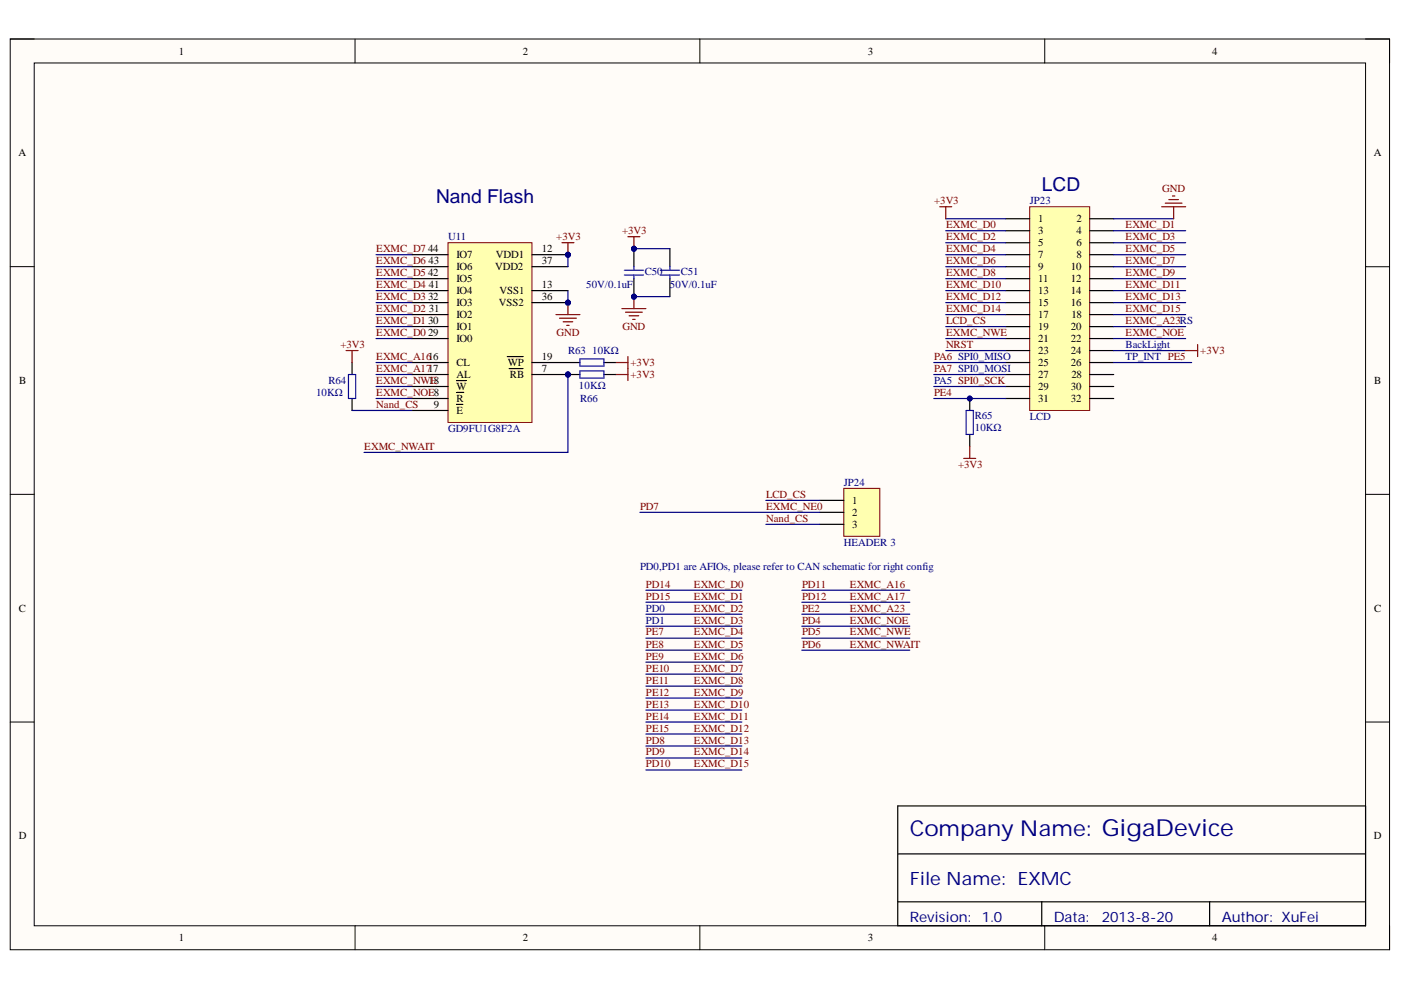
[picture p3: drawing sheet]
<svg xmlns="http://www.w3.org/2000/svg" width="297mm" height="210mm" viewBox="0 0 297 210" stroke-linecap="round" stroke-linejoin="round" font-family="sans-serif">
<defs><g id="words">
<text font-size="4.6" fill="#000080" x="192.9" y="177.3">Company Name: GigaDevice</text>
<g font-size="4.1" fill="#000080">
<text x="220.9" y="40.4">LCD</text>
<text x="92.5" y="42.9">Nand Flash</text>
</g>
<text font-size="3.9" fill="#000080" x="192.9" y="187.7">File Name: EXMC</text>
<g font-size="3" fill="#000080">
<text x="192.9" y="195.4">Revision:</text>
<text x="208.2" y="195.4">1.0</text>
<text x="223.4" y="195.4">Data:</text>
<text x="233.6" y="195.4">2013-8-20</text>
<text x="259" y="195.4">Author: XuFei</text>
</g>
<g font-size="2.3">
<text x="37.9" y="11.6">1</text>
<text x="110.8" y="11.6">2</text>
<text x="184" y="11.6">3</text>
<text x="257" y="11.6">4</text>
<text x="3.9" y="33.1">A</text>
<text x="291.3" y="33.1">A</text>
<text x="220.1" y="47.1">1</text>
<text x="228.2" y="47.1">2</text>
<text x="90.8" y="53.5">44</text>
<text x="114.9" y="53.5">12</text>
<text x="220.1" y="49.7">3</text>
<text x="220.1" y="52.2">5</text>
<text x="228.2" y="49.7">4</text>
<text x="228.2" y="52.2">6</text>
<text x="90.8" y="58.6">42</text>
<text x="90.9" y="56">43</text>
<text x="96.8" y="54.8">IO7</text>
<text x="96.8" y="57.3">IO6</text>
<text x="96.8" y="59.8">IO5</text>
<text x="105" y="57.3">VDD2</text>
<text x="105.2" y="54.8">VDD1</text>
<text x="114.9" y="56">37</text>
<text x="220.1" y="54.8">7</text>
<text x="220.1" y="57.3">9</text>
<text x="220.1" y="59.8">11</text>
<text x="227.1" y="57.3">10</text>
<text x="227.1" y="59.8">12</text>
<text x="228.2" y="54.8">8</text>
<text x="90.8" y="63.6">32</text>
<text x="90.9" y="61.1">41</text>
<text x="96.8" y="62.4">IO4</text>
<text x="96.8" y="64.9">IO3</text>
<text x="105.7" y="64.9">VSS2</text>
<text x="105.9" y="62.4">VSS1</text>
<text x="114.9" y="63.6">36</text>
<text x="114.9" y="61.1">13</text>
<text x="220.1" y="62.4">13</text>
<text x="220.1" y="64.9">15</text>
<text x="227.1" y="62.4">14</text>
<text x="227.1" y="64.9">16</text>
<text x="90.8" y="68.7">30</text>
<text x="90.8" y="71.3">29</text>
<text x="90.9" y="66.2">31</text>
<text x="96.8" y="67.5">IO2</text>
<text x="96.8" y="70">IO1</text>
<text x="220.1" y="67.5">17</text>
<text x="220.1" y="70">19</text>
<text x="227.1" y="70">20</text>
<text x="227.1" y="67.5">18</text>
<text x="96.8" y="77.6">CL</text>
<text x="96.8" y="72.5">IO0</text>
<text x="107.7" y="77.6">WP</text>
<text x="114.9" y="76.3">19</text>
<text x="220.1" y="72.5">21</text>
<text x="220.1" y="75.1">23</text>
<text x="220.1" y="77.6">25</text>
<text x="227.1" y="72.5">22</text>
<text x="227.1" y="75.1">24</text>
<text x="227.1" y="77.6">26</text>
<text x="4.1" y="81.4">B</text>
<text x="96.8" y="80.1">AL</text>
<text x="96.8" y="82.7">W</text>
<text x="108.1" y="80.1">RB</text>
<text x="114.9" y="78.9">7</text>
<text x="220.1" y="80.1">27</text>
<text x="220.1" y="82.7">29</text>
<text x="227.1" y="82.7">30</text>
<text x="227.1" y="80.1">28</text>
<text x="291.4" y="81.4">B</text>
<text x="92" y="86.5">9</text>
<text x="96.8" y="85.2">R</text>
<text x="96.8" y="87.7">E</text>
<text x="220.1" y="85.2">31</text>
<text x="227.1" y="85.2">32</text>
<text x="180.7" y="106.8">1</text>
<text x="180.7" y="109.4">2</text>
<text x="180.7" y="111.9">3</text>
<text x="4" y="129.7">C</text>
<text x="291.4" y="129.7">C</text>
<text x="4" y="177.9">D</text>
<text x="291.3" y="177.9">D</text>
<text x="37.9" y="199.6">1</text>
<text x="110.8" y="199.6">2</text>
<text x="184" y="199.6">3</text>
<text x="257" y="199.6">4</text>
</g>
<g font-size="2.3" fill="#800000">
<text x="246.4" y="40.7">GND</text>
<text x="198" y="43.3">+3V3</text>
<text x="79.8" y="53.5">EXMC_D7</text>
<text x="117.9" y="51">+3V3</text>
<text x="131.9" y="49.7">+3V3</text>
<text x="200.6" y="48.3">EXMC_D0</text>
<text x="200.6" y="51">EXMC_D2</text>
<text x="200.6" y="53.5">EXMC_D4</text>
<text x="238.7" y="48.3">EXMC_D1</text>
<text x="238.7" y="51">EXMC_D3</text>
<text x="238.7" y="53.5">EXMC_D5</text>
<text x="79.8" y="56">EXMC_D6</text>
<text x="79.8" y="58.6">EXMC_D5</text>
<text x="200.6" y="56">EXMC_D6</text>
<text x="200.6" y="58.6">EXMC_D8</text>
<text x="238.7" y="56">EXMC_D7</text>
<text x="238.7" y="58.6">EXMC_D9</text>
<text x="79.8" y="61.1">EXMC_D4</text>
<text x="79.8" y="63.6">EXMC_D3</text>
<text x="200.6" y="61.1">EXMC_D10</text>
<text x="200.6" y="63.6">EXMC_D12</text>
<text x="238.7" y="61.1">EXMC_D11</text>
<text x="238.7" y="63.6">EXMC_D13</text>
<text x="79.8" y="66.2">EXMC_D2</text>
<text x="79.8" y="68.7">EXMC_D1</text>
<text x="79.8" y="71.3">EXMC_D0</text>
<text x="118" y="71.3">GND</text>
<text x="132" y="70">GND</text>
<text x="200.6" y="66.2">EXMC_D14</text>
<text x="200.6" y="68.7">LCD_CS</text>
<text x="200.6" y="71.3">EXMC_NWE</text>
<text x="238.7" y="66.2">EXMC_D15</text>
<text x="238.7" y="68.7">EXMC_A23RS</text>
<text x="238.7" y="71.3">EXMC_NOE</text>
<text x="72.2" y="73.8">+3V3</text>
<text x="79.8" y="76.3">EXMC_A1616</text>
<text x="133.7" y="77.6">+3V3</text>
<text x="198" y="76.3">PA6 SPI0_MISO</text>
<text x="200.6" y="73.8">NRST</text>
<text x="254.5" y="75.1">+3V3</text>
<text x="79.8" y="78.9">EXMC_A1717</text>
<text x="79.8" y="81.4">EXMC_NW1E8</text>
<text x="79.8" y="83.9">EXMC_NOE8</text>
<text x="133.7" y="80.1">+3V3</text>
<text x="198" y="83.9">PE4</text>
<text x="198" y="78.9">PA7 SPI0_MOSI</text>
<text x="79.8" y="86.5">Nand_CS</text>
<text x="77.2" y="95.4">EXMC_NWAIT</text>
<text x="203.1" y="99.2">+3V3</text>
<text x="162.4" y="105.6">LCD_CS</text>
<text x="135.7" y="108.1">PD7</text>
<text x="162.4" y="108.1">EXMC_NE0</text>
<text x="162.4" y="110.6">Nand_CS</text>
<text x="137" y="124.6">PD14</text>
<text x="147.1" y="124.6">EXMC_D0</text>
<text x="170" y="124.6">PD11</text>
<text x="180.2" y="124.6">EXMC_A16</text>
<text x="137" y="127.1">PD15</text>
<text x="147.1" y="127.1">EXMC_D1</text>
<text x="147.1" y="129.7">EXMC_D2</text>
<text x="170" y="129.7">PE2</text>
<text x="170" y="127.1">PD12</text>
<text x="180.2" y="129.7">EXMC_A23</text>
<text x="180.2" y="127.1">EXMC_A17</text>
<text x="137" y="134.7">PE7</text>
<text x="137" y="137.4">PE8</text>
<text x="147.1" y="132.2">EXMC_D3</text>
<text x="147.1" y="134.7">EXMC_D4</text>
<text x="147.1" y="137.4">EXMC_D5</text>
<text x="170" y="132.2">PD4</text>
<text x="170" y="134.7">PD5</text>
<text x="170" y="137.4">PD6</text>
<text x="180.2" y="134.7">EXMC_NWE</text>
<text x="180.2" y="132.2">EXMC_NOE</text>
<text x="180.2" y="137.4">EXMC_NWAIT</text>
<text x="137" y="139.9">PE9</text>
<text x="137" y="142.4">PE10</text>
<text x="147.1" y="139.9">EXMC_D6</text>
<text x="147.1" y="142.4">EXMC_D7</text>
<text x="137" y="145">PE11</text>
<text x="137" y="147.5">PE12</text>
<text x="147.1" y="145">EXMC_D8</text>
<text x="147.1" y="147.5">EXMC_D9</text>
<text x="137" y="150">PE13</text>
<text x="137" y="152.6">PE14</text>
<text x="137" y="155.1">PE15</text>
<text x="147.1" y="150">EXMC_D10</text>
<text x="147.1" y="152.6">EXMC_D11</text>
<text x="147.1" y="155.1">EXMC_D12</text>
<text x="137" y="157.6">PD8</text>
<text x="137" y="160.2">PD9</text>
<text x="147.1" y="157.6">EXMC_D13</text>
<text x="147.1" y="160.2">EXMC_D14</text>
<text x="137" y="162.7">PD10</text>
<text x="147.1" y="162.7">EXMC_D15</text>
</g>
<g font-size="2.3" fill="#000080">
<text x="218.3" y="43.3">JP23</text>
<text x="95" y="51">U11</text>
<text x="136.7" y="58.3">C50</text>
<text x="144.3" y="58.3">C51</text>
<text x="124.3" y="61.1">50V/0.1uF</text>
<text x="142" y="61.1">50V/0.1uF</text>
<text x="120.5" y="75.1">R63</text>
<text x="125.5" y="75.1">10KΩ</text>
<text x="238.7" y="73.8">BackLight</text>
<text x="238.7" y="76.3">TP_INT PE5</text>
<text x="67" y="83.9">10KΩ</text>
<text x="69.6" y="81.4">R64</text>
<text x="122.8" y="82.4">10KΩ</text>
<text x="198" y="81.4">PA5 SPI0_SCK</text>
<text x="123" y="85.2">R66</text>
<text x="206.7" y="88.8">R65</text>
<text x="218.3" y="89">LCD</text>
<text x="95" y="91.5">GD9FU1G8F2A</text>
<text x="206.7" y="91.3">10KΩ</text>
<text x="178.9" y="103">JP24</text>
<text x="178.9" y="115.7">HEADER 3</text>
<text x="135.7" y="120.8">PD0,PD1 are AFIOs, please refer to CAN schematic for right config</text>
<text x="137" y="129.7">PD0</text>
<text x="137" y="132.2">PD1</text>
</g>
</g></defs>
<path d="M2.2 8.3h292.4v193.1h-292.4z" fill-rule="evenodd" fill="#fffcf8"/>
<path d="M2.2 8.3h292.4v193.1h-292.4z" fill="none" stroke="#000" stroke-width=".21"/>
<path d="M7.3 13.4h282.2v182.9h-282.2z" fill-rule="evenodd" fill="#fffcf8"/>
<g fill="none" stroke="#000" stroke-width=".21">
<path d="M2.2 8.3h5.1M7.3 13.4h282.2v182.9h-282.2zM75.3 8.3v5M148.4 8.3v5M221.5 8.3v5.1M289.5 8.3h5.1v5.1M2.2 56.5h5.1M289.5 56.5h5.1M2.2 104.8h5.1M289.5 104.8h5.1M2.2 153.1h5.1M289.5 153.1h5.1"/>
<path d="M75.3 196.3v5.1M148.4 196.3v5.1M221.5 196.3v5.1M294.6 196.3v5.1"/>
</g>
<path d="M190.3 170.9h99.2v25.4h-99.2zM190.3 181h99.2M190.3 191.2h99.2M220.9 191.2v5.1M256.5 191.2v5.1" fill="none" stroke="#000" stroke-width=".25"/>
<g fill="none" stroke="#000080" stroke-width=".25">
<path d="M136.9 125.1h20.4M136.9 127.7h20.4M136.9 130.2h20.4M136.9 132.8h20.4M136.9 135.3h20.4M136.9 137.8h20.4M170 130.2h22.9M170 132.8h22.9M170 135.3h22.9M136.9 140.4h20.4M136.9 142.9h20.4M136.9 145.5h20.4"/>
<path d="M136.9 148h20.4M136.9 150.5h20.4M136.9 153.1h20.4M136.9 155.6h20.4M136.9 158.2h20.4M136.9 160.7h20.4M136.9 163.3h20.4"/>
</g>
<circle cx="120.4" cy="64.2" r=".51" fill="#000080"/>
<circle cx="120.4" cy="64.2" r=".51" fill="none" stroke="#000080" stroke-width=".21"/>
<circle cx="120.4" cy="54" r=".51" fill="#000080"/>
<circle cx="120.4" cy="54" r=".51" fill="none" stroke="#000080" stroke-width=".21"/>
<circle cx="120.4" cy="79.4" r=".51" fill="#000080"/>
<circle cx="120.4" cy="79.4" r=".51" fill="none" stroke="#000080" stroke-width=".21"/>
<path d="M95 51.5h17.8v38.1h-17.8z" fill-rule="evenodd" fill="#ffffb0"/>
<path d="M95 51.5h17.8v38.1h-17.8z" fill="none" stroke="#800000" stroke-width=".21"/>
<path d="M87.4 76.9h7.6M87.4 79.4h7.6M112.8 64.2h7.6M87.4 81.9h7.6M87.4 84.5h7.6M87.4 87h7.6M96.8 80.7h2.1M96.8 83.2h1.5M96.8 85.8h1.3" fill="none" stroke="#000" stroke-width=".25"/>
<circle cx="120.4" cy="64.2" r=".51" fill="#000080"/>
<circle cx="120.4" cy="64.2" r=".51" fill="none" stroke="#000080" stroke-width=".21"/>
<path d="M112.8 56.5h7.6M112.8 54h7.6M112.8 61.6h7.6" fill="none" stroke="#000" stroke-width=".25"/>
<circle cx="120.4" cy="54" r=".51" fill="#000080"/>
<circle cx="120.4" cy="54" r=".51" fill="none" stroke="#000080" stroke-width=".21"/>
<path d="M87.4 54h7.6M87.4 56.5h7.6M87.4 59.1h7.6M87.4 61.6h7.6M87.4 64.2h7.6M87.4 66.7h7.6M87.4 69.2h7.6M87.4 71.8h7.6M107.6 75.6h3.3M107.9 78.1h3M112.8 76.9h7.6M112.8 79.4h7.6" fill="none" stroke="#000" stroke-width=".25"/>
<circle cx="120.4" cy="79.4" r=".51" fill="#000080"/>
<circle cx="120.4" cy="79.4" r=".51" fill="none" stroke="#000080" stroke-width=".21"/>
<g fill="none" stroke="#000080" stroke-width=".25">
<path d="M79.7 54h7.7M79.7 56.5h7.7M79.7 59.1h7.7M79.7 61.6h7.7M79.7 64.2h7.7M79.7 66.7h7.7M79.7 69.2h7.7M79.7 71.8h7.7M79.7 76.9h7.7M79.7 79.4h7.7M74.6 87h12.8M79.7 81.9h7.7"/>
<path d="M79.7 84.5h7.7"/>
</g>
<path d="M74.6 76.9v2.5M120.4 76.9h2.6M128 76.9h2.6M74.6 84.5v2.5" fill="none" stroke="#000" stroke-width=".25"/>
<path d="M73.9 79.4h1.5v5.1h-1.5zM123 76.1h5v1.5h-5z" fill="none" stroke="#00f" stroke-width=".25"/>
<path d="M73.4 74.3h2.5M74.6 74.3v2.6M130.6 76.9h2.5M133.1 75.6v2.5" fill="none" stroke="#800000" stroke-width=".25"/>
<circle cx="120.4" cy="79.4" r=".51" fill="#000080"/>
<circle cx="120.4" cy="79.4" r=".51" fill="none" stroke="#000080" stroke-width=".21"/>
<path d="M120.4 79.4h2.6M128 79.4h2.6" fill="none" stroke="#000" stroke-width=".25"/>
<circle cx="120.4" cy="79.4" r=".51" fill="#000080"/>
<circle cx="120.4" cy="79.4" r=".51" fill="none" stroke="#000080" stroke-width=".21"/>
<path d="M123 78.6h5v1.6h-5z" fill="none" stroke="#00f" stroke-width=".25"/>
<path d="M130.6 79.4h2.5M133.1 78.1v2.6" fill="none" stroke="#800000" stroke-width=".25"/>
<path d="M120.4 54v2.5" fill="none" stroke="#000080" stroke-width=".25"/>
<circle cx="120.4" cy="54" r=".51" fill="#000080"/>
<circle cx="120.4" cy="54" r=".51" fill="none" stroke="#000080" stroke-width=".21"/>
<path d="M120.4 61.6v2.6" fill="none" stroke="#000080" stroke-width=".25"/>
<circle cx="120.4" cy="64.2" r=".51" fill="#000080"/>
<circle cx="120.4" cy="64.2" r=".51" fill="none" stroke="#000080" stroke-width=".21"/>
<path d="M117.9 66.7h5.1M118.6 67.5h3.6M119.4 68.2h2M120.2 69h.5M120.4 64.2v2.5" fill="none" stroke="#800000" stroke-width=".25"/>
<circle cx="120.4" cy="64.2" r=".51" fill="#000080"/>
<circle cx="120.4" cy="64.2" r=".51" fill="none" stroke="#000080" stroke-width=".21"/>
<path d="M119.1 51.5h2.6M120.4 51.5v2.5" fill="none" stroke="#800000" stroke-width=".25"/>
<circle cx="120.4" cy="54" r=".51" fill="#000080"/>
<circle cx="120.4" cy="54" r=".51" fill="none" stroke="#000080" stroke-width=".21"/>
<circle cx="134.4" cy="62.9" r=".51" fill="#000080"/>
<circle cx="134.4" cy="62.9" r=".51" fill="none" stroke="#000080" stroke-width=".21"/>
<circle cx="134.4" cy="52.7" r=".51" fill="#000080"/>
<circle cx="134.4" cy="52.7" r=".51" fill="none" stroke="#000080" stroke-width=".21"/>
<path d="M134.4 59.1v3.8" fill="none" stroke="#000" stroke-width=".25"/>
<circle cx="134.4" cy="62.9" r=".51" fill="#000080"/>
<circle cx="134.4" cy="62.9" r=".51" fill="none" stroke="#000080" stroke-width=".21"/>
<path d="M134.4 52.7v3.8" fill="none" stroke="#000" stroke-width=".25"/>
<circle cx="134.4" cy="52.7" r=".51" fill="#000080"/>
<circle cx="134.4" cy="52.7" r=".51" fill="none" stroke="#000080" stroke-width=".21"/>
<path d="M132.4 57.3h4M132.4 58.3h4M134.4 56.5v.8M134.4 58.3v.8M140 57.3h4.1M140 58.3h4.1M142 56.5v.8M142 58.3v.8" fill="none" stroke="#00f" stroke-width=".25"/>
<path d="M142 52.7v3.8M142 59.1v3.8" fill="none" stroke="#000" stroke-width=".25"/>
<path d="M133.1 50.2h2.6M134.4 50.2v2.5" fill="none" stroke="#800000" stroke-width=".25"/>
<circle cx="134.4" cy="52.7" r=".51" fill="#000080"/>
<circle cx="134.4" cy="52.7" r=".51" fill="none" stroke="#000080" stroke-width=".21"/>
<path d="M131.9 65.4h5M132.6 66.2h3.6M133.4 67h2M134.1 67.7h.6M134.4 62.9v2.5" fill="none" stroke="#800000" stroke-width=".25"/>
<circle cx="134.4" cy="62.9" r=".51" fill="#000080"/>
<circle cx="134.4" cy="62.9" r=".51" fill="none" stroke="#000080" stroke-width=".21"/>
<path d="M134.4 52.7h7.6" fill="none" stroke="#000080" stroke-width=".25"/>
<circle cx="134.4" cy="52.7" r=".51" fill="#000080"/>
<circle cx="134.4" cy="52.7" r=".51" fill="none" stroke="#000080" stroke-width=".21"/>
<path d="M134.4 62.9h7.6" fill="none" stroke="#000080" stroke-width=".25"/>
<circle cx="134.4" cy="62.9" r=".51" fill="#000080"/>
<circle cx="134.4" cy="62.9" r=".51" fill="none" stroke="#000080" stroke-width=".21"/>
<path d="M170 125.1h22.9M170 127.7h22.9M170 137.9h22.9" fill="none" stroke="#000080" stroke-width=".25"/>
<path d="M178.9 103.5h7.6v10.2h-7.6z" fill-rule="evenodd" fill="#ffffb0"/>
<path d="M178.9 103.5h7.6v10.2h-7.6z" fill="none" stroke="#800000" stroke-width=".21"/>
<path d="M173.8 106.1h5.1M173.8 108.6h5.1M173.8 111.2h5.1" fill="none" stroke="#000" stroke-width=".25"/>
<path d="M120.4 79.4v16.5h-43.2" fill="none" stroke="#000080" stroke-width=".25"/>
<circle cx="120.4" cy="79.4" r=".51" fill="#000080"/>
<circle cx="120.4" cy="79.4" r=".51" fill="none" stroke="#000080" stroke-width=".21"/>
<path d="M135.7 108.6h38.1M162.4 106.1h11.4M162.4 111.2h11.4" fill="none" stroke="#000080" stroke-width=".25"/>
<path d="M218.3 43.8h12.7v43.2h-12.7z" fill-rule="evenodd" fill="#ffffb0"/>
<path d="M218.3 43.8h12.7v43.2h-12.7z" fill="none" stroke="#800000" stroke-width=".21"/>
<g fill="none" stroke="#000" stroke-width=".25">
<path d="M213.2 46.4h5.1M213.2 48.9h5.1M213.2 51.5h5.1M213.2 54h5.1M213.2 56.5h5.1M213.2 59.1h5.1M231 46.4h5.1M231 48.9h5.1M231 51.5h5.1M231 54h5.1M231 56.5h5.1M231 59.1h5.1"/>
<path d="M213.2 61.6h5.1M213.2 64.2h5.1M213.2 66.7h5.1M213.2 69.2h5.1M213.2 71.8h5.1M213.2 74.3h5.1M213.2 76.9h5.1M213.2 79.4h5.1M231 61.6h5.1M231 64.2h5.1M231 66.7h5.1M231 69.2h5.1"/>
<path d="M231 71.8h5.1M231 74.3h5.1M231 76.9h5.1M231 79.4h5.1M213.2 81.9h5.1M213.2 84.5h5.1M231 81.9h5.1M231 84.5h5.1"/>
</g>
<g fill="none" stroke="#000080" stroke-width=".25">
<path d="M200.5 46.4h12.7M200.5 48.9h12.7M200.5 51.5h12.7M200.5 54h12.7M200.5 56.5h12.7M200.5 59.1h12.7M236.1 46.4h12.7M236.1 48.9h15.3M236.1 51.5h15.3M236.1 54h15.3M236.1 56.5h15.3M236.1 59.1h15.3"/>
<path d="M198 76.9h15.2M198 79.4h15.2M200.5 61.6h12.7M200.5 64.2h12.7M200.5 66.7h12.7M200.5 69.2h12.7M200.5 71.8h12.7M200.5 74.3h12.7M236.1 61.6h15.3M236.1 64.2h15.3M236.1 66.7h15.3M236.1 69.2h15.3"/>
<path d="M236.1 71.8h15.3M236.1 74.3h15.3M236.1 76.9h16.6M198 81.9h15.2M198 84.5h15.2"/>
</g>
<path d="M199.2 43.8h2.6M200.5 43.8v2.6M246.3 43.8h5.1M247.1 43.1h3.5M247.8 42.3h2M248.6 41.6h.5M248.8 43.8v2.6M251.4 74.3h2.5M253.9 73.1v2.5" fill="none" stroke="#800000" stroke-width=".25"/>
<circle cx="205.6" cy="84.5" r=".51" fill="#000080"/>
<circle cx="205.6" cy="84.5" r=".51" fill="none" stroke="#000080" stroke-width=".21"/>
<path d="M205.6 84.5v2.5M205.6 92.1v2.6" fill="none" stroke="#000" stroke-width=".25"/>
<circle cx="205.6" cy="84.5" r=".51" fill="#000080"/>
<circle cx="205.6" cy="84.5" r=".51" fill="none" stroke="#000080" stroke-width=".21"/>
<path d="M204.8 87h1.6v5.1h-1.6z" fill="none" stroke="#00f" stroke-width=".25"/>
<path d="M204.3 97.2h2.6M205.6 94.7v2.5" fill="none" stroke="#800000" stroke-width=".25"/>
<use href="#words"/>
</svg>
